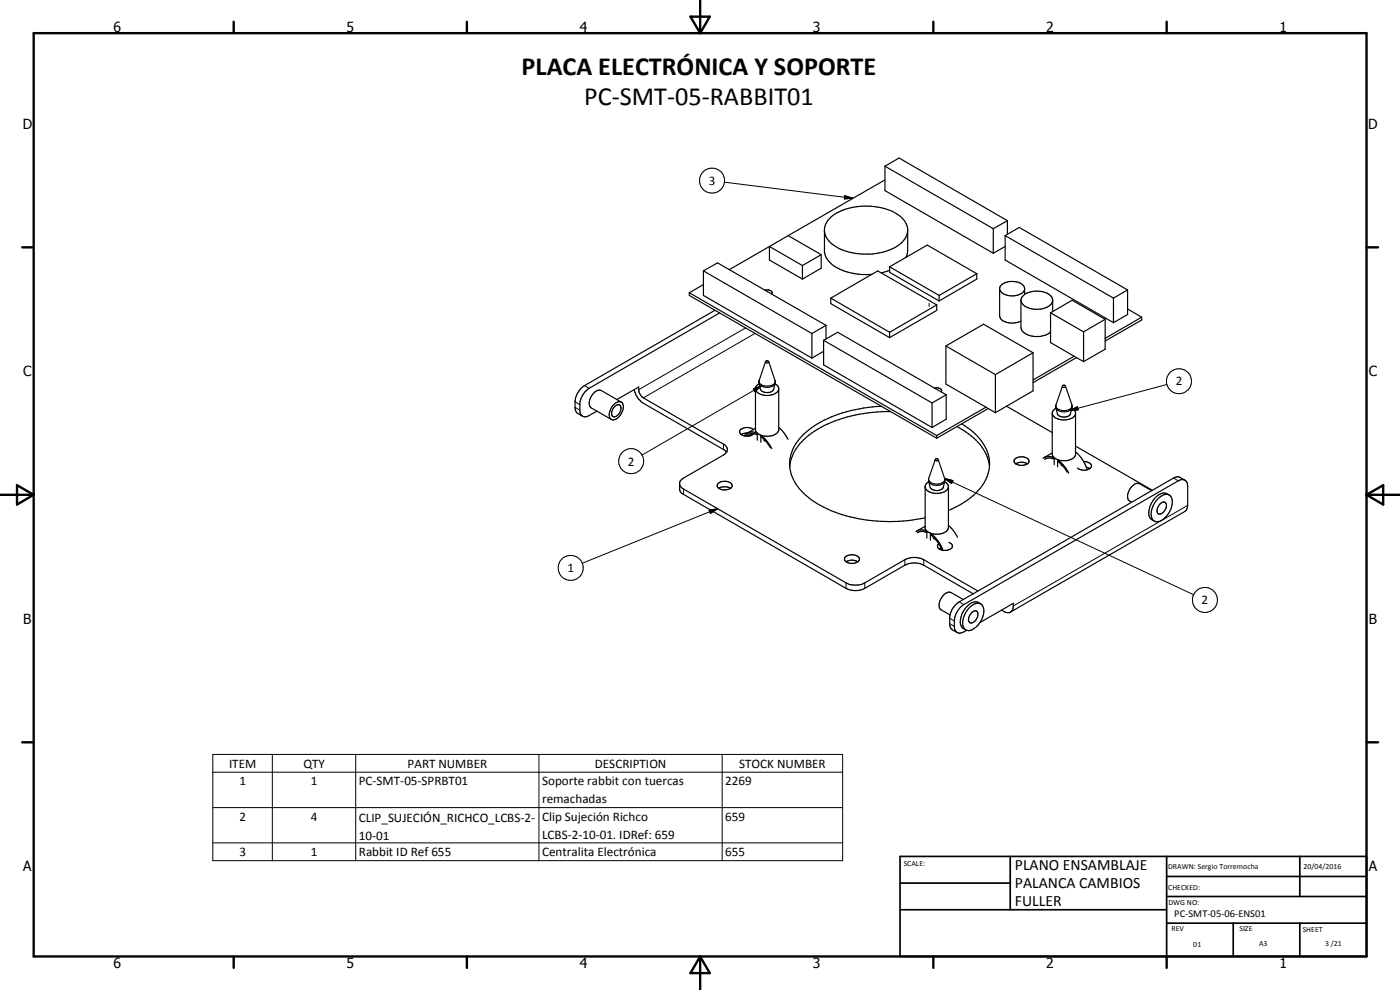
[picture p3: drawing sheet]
<svg xmlns="http://www.w3.org/2000/svg" width="420mm" height="297mm" viewBox="0 0 420 297" stroke-linecap="round" stroke-linejoin="round" font-family="sans-serif">
<defs><g id="words">
<g font-size="7.9">
<text x="156.5" y="22.6">PLACA ELECTRÓNICA Y SOPORTE</text>
<text x="175.3" y="31.6">PC-SMT-05-RABBIT01</text>
</g>
<g font-size="4.7">
<text x="304.6" y="261.1">PLANO ENSAMBLAJE</text>
<text x="304.6" y="266.5">PALANCA CAMBIOS</text>
<text x="304.6" y="271.9">FULLER</text>
</g>
<g font-size="4.2">
<text x="34" y="9.6">6</text>
<text x="104" y="9.6">5</text>
<text x="174" y="9.6">4</text>
<text x="244" y="9.6">3</text>
<text x="314" y="9.6">2</text>
<text x="384" y="9.6">1</text>
<text x="6.8" y="38.7">D</text>
<text x="410.6" y="38.7">D</text>
<text x="7" y="112.9">C</text>
<text x="410.8" y="112.9">C</text>
<text x="7" y="187.1">B</text>
<text x="410.8" y="187.1">B</text>
<text x="7" y="261.4">A</text>
<text x="410.8" y="261.4">A</text>
<text x="34" y="290.4">6</text>
<text x="104" y="290.4">5</text>
<text x="174" y="290.4">4</text>
<text x="244" y="290.4">3</text>
<text x="314" y="290.4">2</text>
<text x="384" y="290.4">1</text>
</g>
<g font-size="3.9">
<text x="212.7" y="55.5">3</text>
<text x="352.8" y="115.7">2</text>
<text x="188.5" y="139.7">2</text>
<text x="170.3" y="171.7">1</text>
<text x="360.6" y="181.3">2</text>
<text x="68.7" y="230.3">ITEM</text>
<text x="91" y="230.3">QTY</text>
<text x="122.3" y="230.3">PART NUMBER</text>
<text x="178.6" y="230.3">DESCRIPTION</text>
<text x="221.8" y="230.3">STOCK NUMBER</text>
<text x="71.8" y="235.6">1</text>
<text x="93.3" y="235.6">1</text>
<text x="107.7" y="235.6">PC-SMT-05-SPRBT01</text>
<text x="162.7" y="235.7">Soporte rabbit con tuercas</text>
<text x="217.7" y="235.6">2269</text>
<text x="162.7" y="241">remachadas</text>
<text x="71.8" y="246.3">2</text>
<text x="93.3" y="246.2">4</text>
<text x="107.7" y="246.6">CLIP_SUJECIÓN_RICHCO_LCBS-2-</text>
<text x="107.7" y="251.9">10-01</text>
<text x="162.7" y="246.3">Clip Sujeción Richco</text>
<text x="162.7" y="251.6">LCBS-2-10-01. IDRef: 659</text>
<text x="217.7" y="246.3">659</text>
<text x="71.8" y="256.8">3</text>
<text x="93.3" y="256.8">1</text>
<text x="107.7" y="257">Rabbit ID Ref 655</text>
<text x="162.7" y="257">Centralita Electrónica</text>
<text x="217.7" y="256.8">655</text>
</g>
<text font-size="3.1" x="352.4" y="275.2">PC-SMT-05-06-ENS01</text>
<g font-size="2.4">
<text x="271.2" y="259.7">SCALE:</text>
<text x="350.6" y="260.8">DRAWN: Sergio Torremocha</text>
<text x="391.2" y="260.6">20/04/2016</text>
<text x="350.6" y="267">CHECKED:</text>
<text x="350.6" y="271.4">DWG NO:</text>
<text x="351.6" y="279.3">REV</text>
<text x="372" y="279.4">SIZE</text>
<text x="391" y="279.6">SHEET</text>
<text x="358.1" y="284.1">01</text>
<text x="377.9" y="283.8">A3</text>
<text x="397.7" y="283.8">3 /21</text>
</g>
</g></defs>
<g fill="none" stroke="#000" stroke-width=".3">
<path d="M217.4 54.7l38.5 4.8M253.5 58.7l2.4 .8-2.5 .2zM223.8 98.4l-32.1 18.5M278.8 91v1M175.4 115.7l1.4 .8M226.1 116.6l2.4-.8-1.9 1.7zM226.6 100l-33.5 19.4M227.8 115a2.98 2.98 0 0 0 4.8 0M227.8 114.2a1.54 1.54 0 0 0 1.8 1.6 2.78 2.78 0 0 0 3-1v-.6M228.5 115.8l-35.8 20.7M229.7 108.5l.3 .4 .5-.1 .2-.3M318.8 115.9l.5 .3 .5-.3"/>
<path d="M350.2 115.4l-29.2 7.8M172.6 120.6l1.4 .8M172.6 122.2l1.4 .9M217.1 133.3v1.6M280.7 138l.4 .3 .5-.3M316.9 121.5a1.99 1.99 0 0 0 2.6 1.7 1.88 1.88 0 0 0 2.2-1.7M316.9 122.3v.3a3.2 3.2 0 0 0 4.2 .5l.6-.8M321 123.2l2.3-1.2 .3 1zM205.1 146.7v1.6M212.8 153.1l2.5-.4-2.1 1.4zM215.3 152.7l-40.6 16.3M278.7 143.6a2 2 0 0 0 2.6 1.6 1.76 1.76 0 0 0 2.2-1.6"/>
<path d="M278.7 144.4a3.1 3.1 0 0 0 4.5 .6l.3-.6M283.5 143.6l2.5 .6-.4 .9zM283.5 143.6l74.7 34.8M352.2 143.4l1.4 .9M356.4 151.6l-52.3 30.2M253.9 174.9v1.6M259.5 174.9v1.6M271.6 167.9v1.7M277.2 167.9v1.7M285 185.5l1.4 .8M285 187.1l1.4 .9M287.9 180.6l1.4 .8"/>
<path d="M63.9 226.4h189v31.8h-189zM63.9 231.7h189M81.7 226.4v31.8M106.8 226.4v31.8M161.7 226.4v31.8M216.7 226.4v31.8M63.9 242.3h189M63.9 252.9h189"/>
<circle cx="213.7" cy="54.2" r="3.8"/>
<circle cx="353.8" cy="114.4" r="3.7"/>
<circle cx="189.4" cy="138.4" r="3.7"/>
<circle cx="171.3" cy="170.4" r="3.7"/>
<circle cx="361.6" cy="180" r="3.7"/>
</g>
<g fill="none" stroke="#000" stroke-width=".35">
<path d="M265.6 49.9v7.3l32.5 18.8M265.6 49.9l4.2-2.5 32.5 18.8M265.6 49.9l32.5 18.7M265.6 54l-29.1 16.7M236.5 70.7l-17.6 10.2M236.5 70.7l10 5.7M240.8 79.7l-9.9-5.7v4l9.9 5.7M240.8 79.7v4M246.5 76.4v4.1l-5.7 3.2M246.5 76.4l-5.7 3.3M271.9 77.3l.5-2.1v-6.5a7.9 7.9 0 0 0-6.1-5.8 18.7 18.7 0 0 0-16.9 2.2 5.5 5.5 0 0 0-2 3.8v6.8a8.2 8.2 0 0 0 6 5.7l4 .9h4.3M272.4 69.2a7.4 7.4 0 0 1-5.7 5.9 18.7 18.7 0 0 1-17-1.9 5.7 5.7 0 0 1-2.3-3.8"/>
<path d="M298.1 68.6v7.4M301.7 74l-3.6 2M301.7 70.7v7.3l32.5 18.8M301.7 70.7l32.5 18.8M301.7 70.7l4.2-2.5 32.5 18.8M302.3 66.2v4.1M302.3 66.2l-4.2 2.4M206.9 87.8v.8l74.2 42.9M206.9 87.8l74.2 42.9M211.1 81.3l4.2-2.4 32.6 18.7M211.1 81.3v7.3l32.6 18.8M211.1 81.3l32.6 18.8"/>
<path d="M211.1 85.4l-4.2 2.4M214.6 93.1l-39.2 22.6a6.3 6.3 0 0 0-2.8 4.9v1.6l.3 1.3 .3 .4 1.6 1M216 93.9l-39.2 22.6a6.3 6.3 0 0 0-2.8 4.5v2.4a1.68 1.68 0 0 0 1 1.6 1.68 1.68 0 0 0 1.8-.3l2.3-1.3M229.6 87l1.6 .2 .5 .5-.1 .5M247.9 97.6v4.1M247.9 97.6l-4.2 2.5M249.3 89.5v1.6l17.7 10.2M249.3 89.5l14.1-8.2 17.7 10.2M249.3 89.5l17.7 10.2M267 81.2l-2.5 .7M267 80.1v1.6l14.8 8.6M267 99.7v1.6"/>
<path d="M267 80.1l11.3-6.6 14.8 8.6M267 80.1l14.8 8.5M281.1 91.5v1.6l-14.1 8.2M281.1 91.5l-14.1 8.2M281.8 88.6v1.7M293.1 82.1v1.6l-11.3 6.6M293.1 82.1l-11.3 6.5M306.4 90.1a3.7 3.7 0 0 0 3.7 2.7 5.6 5.6 0 0 0 5.7-2.1l.1-.6M306.4 90.1v8.1a3.8 3.8 0 0 0 4 2.8h1.6a5.6 5.6 0 0 0 3.3-1.4M307.5 88.4a6.8 6.8 0 0 1 8.2 .8l.2 .9M307.5 88.4l-.8 .8-.3 .9M307.5 86.7a2.99 2.99 0 0 1-3.2 2.1 3.8 3.8 0 0 1-4.3-2"/>
<path d="M307.5 88.3v-1.9a3.8 3.8 0 0 0-4.3-1.9 3.3 3.3 0 0 0-3.2 2v8.3a3.2 3.2 0 0 0 3.5 2.1l1.8-.1 1.1-.5M315.3 93.9v8.9l7.1 4.1M315.3 93.9l6.5-3.8 9.9 5.7M315.3 93.9l9.9 5.7M315.9 90.1v3.4M325.2 99.6v8.9M331.7 95.8v9l-6.5 3.7M331.7 95.8l-6.5 3.8M334.2 89.5v7.3M338.4 87v7.4l-4.2 2.4M338.4 87l-4.2 2.5M338.4 92.7l4.2 2.5"/>
<path d="M342.6 95.2v.8l-10.9 6.3M342.6 95.2l-10.9 6.3M185.1 119.9l6.6-3.8a3.4 3.4 0 0 0 1.4 3.3l24 13.9a1.71 1.71 0 0 1 1.2 1.6 1.71 1.71 0 0 1-1.2 1.6l-12 6.9-1 1a4.3 4.3 0 0 0-.1 2.8l.8 1 49.1 28.3a6.2 6.2 0 0 0 5.6 0l12.1-6.9a6.2 6.2 0 0 1 5.6 0l14.9 8.6M190.3 116.9a6.8 6.8 0 0 0 2.8 4.1l24.3 14 .6 .7M226.7 116.8a4 4 0 0 0 5.4 1.5 2.14 2.14 0 0 0 1.6-1.5M227.8 115.1l-.8 .7-.3 .7v12.6l.6 .9M229.8 108.4l.4-.2 .5 .3 1.9 5.7 .1 .6-.7 2.3a2.68 2.68 0 0 1-3.2 .4l-.5-.5-.6-2.4zM232.6 115.1l1 .9 .1 .5v12.7a4.3 4.3 0 0 1-5.4 1.4M243.7 100.1v7.3M247.2 102.1v7.4l32.5 18.8M247.2 102.1l4.2-2.4 32.6 18.7M247.2 102.1l32.5 18.8"/>
<path d="M247.2 105.4l-3.5 2M280.5 116.5l1.1-.1 .7 .3 .3 .4-.1 .5M283.9 103.8v11.4l12 7M283.9 103.8l11.3-6.5 14.8 8.5M283.9 103.8l14.8 8.6M284 118.4v7.4l-4.3 2.5M284 118.4l-4.3 2.5M298.7 112.4v11.4M310 105.8v11.5l-11.3 6.5M310 105.8l-11.3 6.6M319 115.7l.5-.1 .3 .3 1.9 5.6 .1 .7-.5 1.9a2.4 2.4 0 0 1-4 0l-.4-2.4zM322.4 106.9l2.8 1.6"/>
<path d="M322.4 106.9l-12.4 7.1M323 107.3l-13 7.5M184.1 121.5a1.65 1.65 0 0 1 2.8-.4 3.8 3.8 0 0 1-3.2 4.8 2.17 2.17 0 0 1-.5-3zM184.2 122.3a1.27 1.27 0 0 1 2-.6 2.49 2.49 0 0 1-2.1 3.3 1.83 1.83 0 0 1 .1-2.7zM186.5 120.6l-6-3.4a2.59 2.59 0 0 0-3.1 1.9 2.54 2.54 0 0 0 0 3.3l6.1 3.5M223.9 130.9a2.79 2.79 0 0 1 3.4-.5v1.7M226 130.4l-.2-.1-1 .5M226.1 128.9a2.92 2.92 0 0 0-4.1 .4 1.64 1.64 0 0 0 1.9 1.6M226.3 130.1l-1 .6-1.4 .2M226.7 128.5l-2.4 1.4-1.3 .2-.5 .3M227.3 130a2.83 2.83 0 0 0-3.9 .8M227.3 130l1 .6"/>
<path d="M228.3 132.7v-1.7l1.6 1.5 1.3 1.9M228.3 130.6h.1M228.3 130.6a12.4 12.4 0 0 1 3.3 4M229.3 132.2h.4M233.7 128.3l1.5 1.5 1.3 2M264.5 121.9a37.7 37.7 0 0 0-22.5 7.7 12 12 0 0 0-4.6 12.6 18.2 18.2 0 0 0 9.9 10 47.1 47.1 0 0 0 30.4 3.2M267.2 123.5a42 42 0 0 0-23.6 6.4 14.6 14.6 0 0 0-6.6 10.1M279.7 120.9v7.4M280.8 137.7l.3-.1 .5 .4 2 5.8-.5 2.4a2.45 2.45 0 0 1-4 0l-.4-2.6zM281.1 130.7v.8M287.2 128a16.7 16.7 0 0 1 9.7 11.2l.1 .8M288.6 127.2a15.3 15.3 0 0 1 8.4 11.1 13.3 13.3 0 0 1-6.6 11.7l-2.7 1.7-3.1 1.5"/>
<path d="M295.9 122.2l2.8 1.6M295.9 122.2l-14.8 8.5M296.6 122.6l-15.5 8.9M302.1 121.9l13.7 7.9M304.5 137.8l.4-.3a3.4 3.4 0 0 1 3.2-.1 1.08 1.08 0 0 1 .7 1.3 1.08 1.08 0 0 1-1.2 .8 2.42 2.42 0 0 1-3.3-1.2zM304.8 139.2a3.2 3.2 0 0 1 3.5 0M313.5 137.8l.9-.4 2 .4v1.6M315.8 124.2a2.88 2.88 0 0 0 2.8 1.8 4.1 4.1 0 0 0 4-1.3l.2-.5M315.8 135.9l-2.4 1.4M316.4 137.3a2.93 2.93 0 0 0-3.4 .2M316.9 122.5l-.8 .6-.3 .8v12.3l.4 .9 1.2 .8M317.4 137.9v.1"/>
<path d="M317.4 138a10.5 10.5 0 0 1 3.3 4M318.3 139.5l.5 .1M321.7 122.5l1 .9 .1 .5v12.6a3 3 0 0 1-2.9 1.7h-1.7l-.8-.3M322.8 133.9l23.1 13.2M322.8 135.6a11.6 11.6 0 0 1 3.5 5.4M325.2 138.5a2.1 2.1 0 0 1 2.4 1.5 3 3 0 0 1-4.2 .5M204 145.2l.3 .8 .8 .7 48.8 28.2a6.2 6.2 0 0 0 5.6 0l12.1-7a6.2 6.2 0 0 1 5.6 0l16.3 9.4M215.5 145a2.78 2.78 0 0 1 4.2 .7 2.48 2.48 0 0 1-3.3 1.2 1.13 1.13 0 0 1-.9-1.9zM215.7 146.5a3.5 3.5 0 0 1 3.5 0M275.3 159.9l1.3-.5 1.6 .4v1.7M277.7 157.9l-2.5 1.4M277.7 146.2a3.4 3.4 0 0 0 4.1 1.8 2.99 2.99 0 0 0 2.8-1.8"/>
<path d="M278.2 159.4l-.9-.3a2.7 2.7 0 0 0-2.4 .5M278.2 159.4l1 .6M278.7 144.6l-.9 .8-.1 .5v12.6l.5 .9M279.2 160a11.2 11.2 0 0 1 3.8 5.1M283.5 144.6l.8 .6 .3 .7v12.4a2.71 2.71 0 0 1-2.8 2h-1.4l-1.2-.3M284.6 157.6l1.6 1.7 1.2 1.9M317.4 140.1v-1.8l2 2 .9 1.4M326 140.2l1.1 .4M345.6 147.2l-3.6-2a3.1 3.1 0 0 0-3.4 2.6 2.08 2.08 0 0 0 1 2.9M347.3 149.9a2.84 2.84 0 0 1 3.8-1.3 3.4 3.4 0 0 1 .3 4.2 4.9 4.9 0 0 1-4.6 3.7 2.44 2.44 0 0 1-1.3-3l.6-1.9zM348.1 151.2l.5-.4a.89 .89 0 0 1 1-.1 .89 .89 0 0 1 .5 .9 2.38 2.38 0 0 1-2.3 2.6 2.01 2.01 0 0 1 .3-3zM350.9 148.5a3.1 3.1 0 0 0-4.5 1.1 5.4 5.4 0 0 0-1.2 5.9l1.2 .8"/>
<path d="M355.6 144.1l-1.7-1h-.8l-.9 .3-64.3 37.2a6.2 6.2 0 0 0-2.9 4.5v2.4l.3 .9 .5 .6 1.5 .8M253.7 167a3 3 0 0 1 4.2 .5 1.57 1.57 0 0 1-1.9 1.5 2.08 2.08 0 0 1-2.6-1.3zM253.9 168.6a3.3 3.3 0 0 1 3.5 0M279.2 162.1v-1.7a10.4 10.4 0 0 1 3.5 4.7M280.2 161.6l.4 .1M281.7 163.1l-.4 .9 .6 .7M282.4 164.4l-.6 .3M284.8 162.7a1.14 1.14 0 0 1 1 1.2 1.14 1.14 0 0 1-1.2 1.1l-1.4 .1-1.3-.4M289.1 179.9l-3.7-2.1a2.62 2.62 0 0 0-3 1.9 2.46 2.46 0 0 0 .1 3.3l2.6 1.5M291 182.2a2.79 2.79 0 0 1 3.7-.8 4.5 4.5 0 0 1-.3 4.9l-.9 1.3a3.2 3.2 0 0 1-3.7 1.4 4 4 0 0 1 0-5.1zM291.7 183.8l.7-.5a.86 .86 0 0 1 1.1 1.1 2.31 2.31 0 0 1-2.4 2.5 2.04 2.04 0 0 1 .6-3.1zM294.3 181.2a3.1 3.1 0 0 0-4.4 1.1 5.4 5.4 0 0 0-1.2 5.9l1.1 .8"/>
<path d="M300.6 183a2.2 2.2 0 0 0 3.2 .2l.2-.7 .1-1.5-10 5.8M303.3 183.6l52.3-30.1 .7-.9 .1-1v-5.7a1.73 1.73 0 0 0-.8-1.8 1.73 1.73 0 0 0-2 .2l-64.3 37.1a6.4 6.4 0 0 0-2.9 4.9v1.7a1.75 1.75 0 0 0 .9 1.8 1.75 1.75 0 0 0 2-.2l.8-.5"/>
</g>
<g fill="#000">
<circle cx="228.3" cy="130.6" r=".18"/>
<circle cx="316.4" cy="137.3" r=".18"/>
<circle cx="278.2" cy="159.4" r=".18"/>
</g>
<g fill="none" stroke="#000" stroke-width=".71">
<path d="M10.1 9.9h400v277.1h-400zM70.1 6.5v3.4M140.1 6.5v3.4M207.2 5h5.8l-2.9 4.9zM210.1 0v9.9M280.1 6.5v3.4M350.1 6.5v3.4M6.7 74.2h3.4M410.1 74.2h3.5M.1 148.5h10M5.1 145.6l5 2.9-5 2.9zM410.1 148.5h10"/>
<path d="M410.1 148.5l5-2.9v5.8zM6.7 222.7h3.4M410.1 222.7h3.5M70.1 287v3.4M140.1 287v3.4M210.1 287v10M210.1 287l2.9 5h-5.8zM280.1 287v3.4M350.1 287v3.4"/>
</g>
<path d="M270.1 257h140v30h-140zM303.2 257v16M350.1 257v30M390.1 257v12M270.1 265h33.1M270.1 273h80M350.1 277h60M350.1 269h60M350.1 263h60M370.1 277v10M390.1 277v10" fill="none" stroke="#000" stroke-width=".51"/>
<path d="M253.5 58.7l2.4 .8-2.5 .2zM226.1 116.6l2.4-.8-1.9 1.7zM321 123.2l2.3-1.2 .3 1zM212.8 153.1l2.5-.4-2.1 1.4zM283.5 143.6l2.5 .6-.4 .9z" fill="#000"/>
<use href="#words"/>
</svg>
